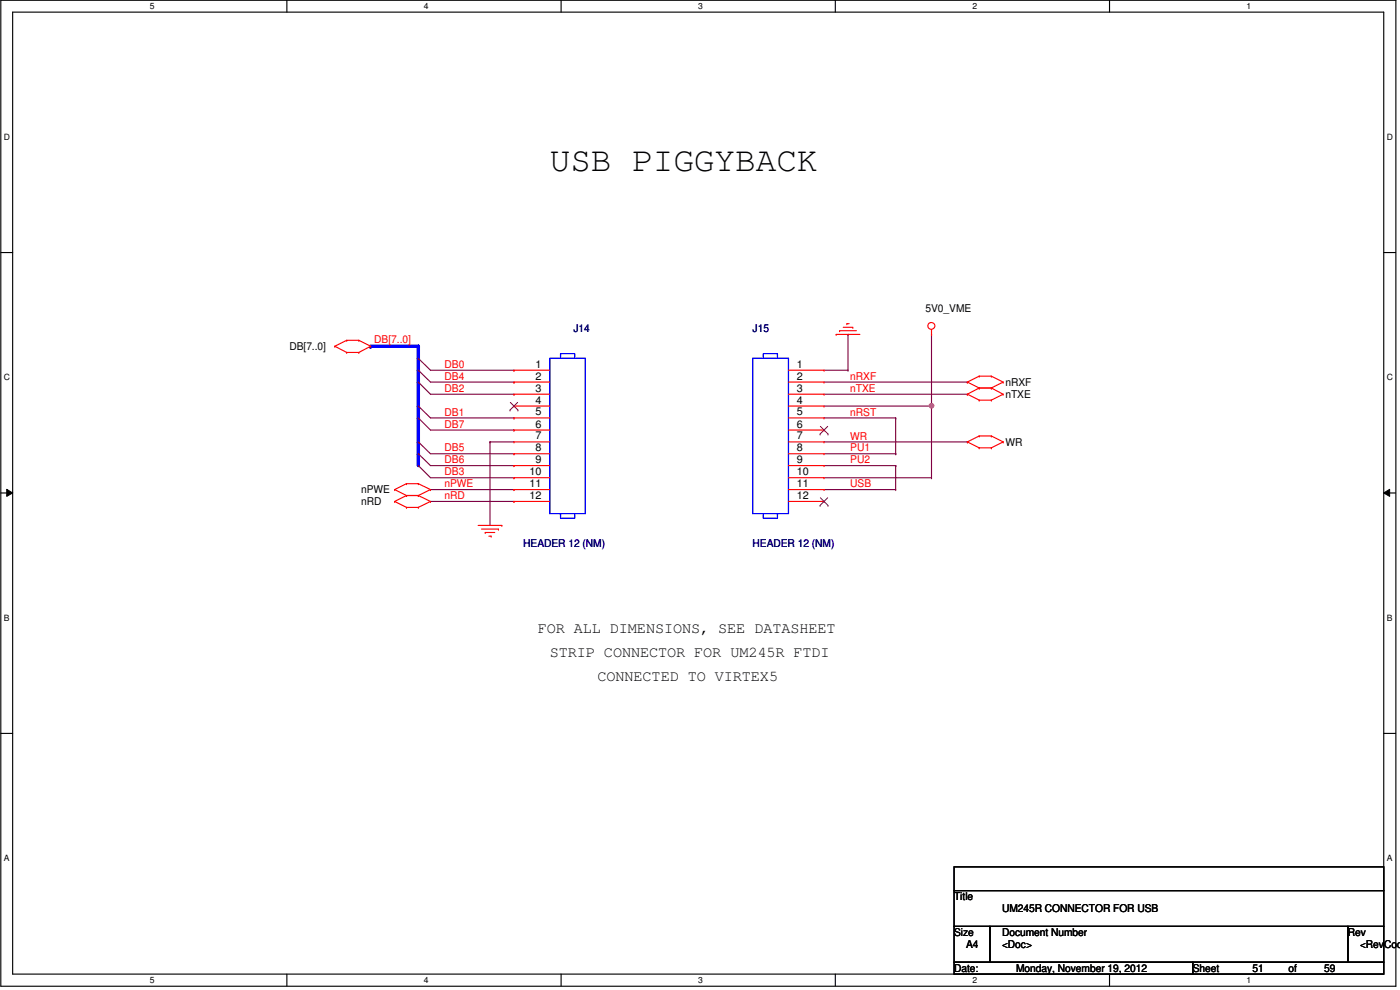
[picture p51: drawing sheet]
<svg xmlns="http://www.w3.org/2000/svg" width="420mm" height="297mm" viewBox="0 0 420 297" stroke-linecap="round" stroke-linejoin="round" font-family="sans-serif">
<defs><g id="words">
<text font-size="10.3" x="165" y="51.3">USB PIGGYBACK</text>
<g font-size="4.6">
<text x="161.4" y="190">FOR ALL DIMENSIONS, SEE DATASHEET</text>
<text x="165" y="197.2">STRIP CONNECTOR FOR UM245R FTDI</text>
<text x="179.3" y="204.4">CONNECTED TO VIRTEX5</text>
</g>
<g font-size="3.2">
<text x="277.8" y="93.6">5V0_VME</text>
<text x="86.9" y="105">DB[7..0]</text>
<text x="160.7" y="110.3">1</text>
<text x="160.7" y="113.9">2</text>
<text x="239.2" y="110.3">1</text>
<text x="239.2" y="113.9">2</text>
<text x="160.7" y="117.5">3</text>
<text x="239.2" y="117.5">3</text>
<text x="301.7" y="115.7">nRXF</text>
<text x="301.7" y="119.3">nTXE</text>
<text x="160.7" y="121.1">4</text>
<text x="160.7" y="124.6">5</text>
<text x="239.2" y="121.1">4</text>
<text x="239.2" y="124.6">5</text>
<text x="160.7" y="128.3">6</text>
<text x="160.7" y="131.8">7</text>
<text x="239.2" y="128.3">6</text>
<text x="239.2" y="131.8">7</text>
<text x="160.7" y="135.4">8</text>
<text x="239.2" y="135.4">8</text>
<text x="301.7" y="133.7">WR</text>
<text x="158.9" y="142.6">10</text>
<text x="160.7" y="138.9">9</text>
<text x="239.2" y="138.9">9</text>
<text x="239.2" y="142.6">10</text>
<text x="108.4" y="148">nPWE</text>
<text x="158.9" y="146.1">11</text>
<text x="158.9" y="149.7">12</text>
<text x="239.2" y="146.1">11</text>
<text x="239.2" y="149.7">12</text>
<text x="108.4" y="151.6">nRD</text>
<text x="286.3" y="270.1">Title</text>
<text x="300.7" y="273.7">UM245R CONNECTOR FOR USB</text>
<text x="286.3" y="280.8">Size</text>
<text x="300.7" y="280.8">Document Number</text>
<text x="404.5" y="280.8">Rev</text>
<text x="290" y="284.4">A4</text>
<text x="300.7" y="284.4">&lt;Doc&gt;</text>
<text x="408.2" y="284.4">&lt;RevCode</text>
<text x="286.3" y="291.6">Date:</text>
<text x="305" y="291.6">Monday, November 19, 2012</text>
<text x="358" y="291.6">Sheet</text>
<text x="375.9" y="291.6">51</text>
<text x="386.7" y="291.6">of</text>
<text x="397.4" y="291.6">59</text>
</g>
<g font-size="3.2" fill="#000080">
<text x="172.1" y="99.7">J14</text>
<text x="225.9" y="99.7">J15</text>
<text x="157" y="164.1">HEADER 12 (NM)</text>
<text x="225.9" y="164.1">HEADER 12 (NM)</text>
</g>
<g font-size="3.2" fill="#f00">
<text x="112.3" y="102.8">DB[7..0]</text>
<text x="133.4" y="110.4">DB0</text>
<text x="133.4" y="114">DB4</text>
<text x="255.2" y="114">nRXF</text>
<text x="133.4" y="117.6">DB2</text>
<text x="255.2" y="117.6">nTXE</text>
<text x="133.4" y="124.7">DB1</text>
<text x="255.2" y="124.7">nRST</text>
<text x="133.4" y="128.4">DB7</text>
<text x="255.2" y="131.9">WR</text>
<text x="133.4" y="135.5">DB5</text>
<text x="255.2" y="135.5">PU1</text>
<text x="133.4" y="139">DB6</text>
<text x="133.4" y="142.7">DB3</text>
<text x="255.2" y="139">PU2</text>
<text x="133.4" y="149.8">nRD</text>
<text x="133.4" y="146.2">nPWE</text>
<text x="255.2" y="146.2">USB</text>
</g>
<g font-size="2.6">
<text x="44.9" y="2.7">5</text>
<text x="127.2" y="2.7">4</text>
<text x="209.5" y="2.7">3</text>
<text x="291.8" y="2.7">2</text>
<text x="374.1" y="2.7">1</text>
<text x="1.2" y="42">D</text>
<text x="416.2" y="42">D</text>
<text x="1.2" y="114.1">C</text>
<text x="416.2" y="114.1">C</text>
<text x="1.2" y="186.3">B</text>
<text x="416.2" y="186.3">B</text>
<text x="1.2" y="258.4">A</text>
<text x="416.2" y="258.4">A</text>
<text x="44.9" y="294.9">5</text>
<text x="127.2" y="294.9">4</text>
<text x="209.5" y="294.9">3</text>
<text x="291.8" y="294.9">2</text>
<text x="374.1" y="294.9">1</text>
</g>
</g></defs>
<path d="M.2 .1h418.7v295.8h-418.7zM3.8 3.6h411.5v288.7h-411.5z" fill="none" stroke="#000" stroke-width=".34"/>
<g fill="#fff">
<path d="M44.9 .4h1.4v2.8h-1.4z"/>
<path d="M44.9 292.6h1.4v2.8h-1.4z"/>
</g>
<path d="M86.1 .1v3.5M86.1 292.3v3.5" fill="none" stroke="#000" stroke-width=".34"/>
<g fill="#fff">
<path d="M127.2 .4h1.4v2.8h-1.4z"/>
<path d="M127.2 292.6h1.4v2.8h-1.4z"/>
</g>
<path d="M168.4 .1v3.5M168.4 292.3v3.5" fill="none" stroke="#000" stroke-width=".34"/>
<g fill="#fff">
<path d="M209.5 .4h1.4v2.8h-1.4z"/>
<path d="M209.5 292.6h1.4v2.8h-1.4z"/>
</g>
<path d="M250.7 .1v3.5M250.7 292.3v3.5" fill="none" stroke="#000" stroke-width=".34"/>
<g fill="#fff">
<path d="M291.8 .4h1.4v2.8h-1.4z"/>
<path d="M291.8 292.6h1.4v2.8h-1.4z"/>
</g>
<path d="M333 .1v3.5M333 292.3v3.5" fill="none" stroke="#000" stroke-width=".34"/>
<g fill="#fff">
<path d="M374.1 .4h1.4v2.8h-1.4z"/>
<path d="M374.1 292.6h1.4v2.8h-1.4z"/>
<path d="M1.2 39.7h1.8v2.8h-1.8z"/>
<path d="M416.2 39.7h1.8v2.8h-1.8z"/>
<path d="M1.2 111.8h1.8v2.8h-1.8z"/>
<path d="M416.2 111.8h1.8v2.8h-1.8z"/>
</g>
<path d="M.2 75.8h3.6M415.3 75.8h3.5" fill="none" stroke="#000" stroke-width=".34"/>
<g fill="#fff">
<path d="M1.2 184h1.6v2.8h-1.6z"/>
<path d="M416.2 184h1.6v2.8h-1.6z"/>
</g>
<path d="M.2 147.9h3.6M415.3 147.9h3.5" fill="none" stroke="#000" stroke-width=".34"/>
<path d="M2 146.8l1.8 1.1-1.8 1zM415.3 147.9l1.8-1.1v2.1z" fill="#000"/>
<path d="M2 146.8l1.8 1.1-1.8 1zM415.3 147.9l1.8-1.1v2.1z" fill="none" stroke="#000" stroke-width=".3"/>
<g fill="#fff">
<path d="M1.2 256.1h1.6v2.8h-1.6z"/>
<path d="M416.2 256.1h1.6v2.8h-1.6z"/>
</g>
<path d="M.2 220h3.6M415.3 220h3.5" fill="none" stroke="#000" stroke-width=".34"/>
<path d="M129.2 111.1h25.1" fill="none" stroke="#800040" stroke-width=".34"/>
<circle cx="154.3" cy="111.1" r=".17" fill="#800040"/>
<path d="M129.2 114.6h25.1" fill="none" stroke="#800040" stroke-width=".34"/>
<circle cx="154.3" cy="114.6" r=".17" fill="#800040"/>
<path d="M129.2 118.3h25.1" fill="none" stroke="#800040" stroke-width=".34"/>
<circle cx="154.3" cy="118.3" r=".17" fill="#800040"/>
<path d="M129.2 125.4h25.1" fill="none" stroke="#800040" stroke-width=".34"/>
<circle cx="154.3" cy="125.4" r=".17" fill="#800040"/>
<path d="M129.2 129h25.1" fill="none" stroke="#800040" stroke-width=".34"/>
<circle cx="154.3" cy="129" r=".17" fill="#800040"/>
<path d="M147.1 132.6h7.2" fill="none" stroke="#800040" stroke-width=".34"/>
<circle cx="147.1" cy="132.6" r=".17" fill="#800040"/>
<path d="M129.2 136.1h25.1" fill="none" stroke="#800040" stroke-width=".34"/>
<circle cx="154.3" cy="136.1" r=".17" fill="#800040"/>
<path d="M129.2 139.7h25.1" fill="none" stroke="#800040" stroke-width=".34"/>
<circle cx="154.3" cy="139.7" r=".17" fill="#800040"/>
<path d="M129.2 150.5h25.1" fill="none" stroke="#800040" stroke-width=".34"/>
<circle cx="154.3" cy="150.5" r=".17" fill="#800040"/>
<path d="M129.2 146.9h25.1" fill="none" stroke="#800040" stroke-width=".34"/>
<circle cx="154.3" cy="146.9" r=".17" fill="#800040"/>
<path d="M129.2 143.3h25.1" fill="none" stroke="#800040" stroke-width=".34"/>
<circle cx="154.3" cy="143.3" r=".17" fill="#800040"/>
<path d="M247.3 111.1h7.2" fill="none" stroke="#800040" stroke-width=".34"/>
<circle cx="254.5" cy="111.1" r=".17" fill="#800040"/>
<path d="M247.3 114.6h43" fill="none" stroke="#800040" stroke-width=".34"/>
<circle cx="290.3" cy="114.6" r=".17" fill="#800040"/>
<path d="M247.3 118.3h43" fill="none" stroke="#800040" stroke-width=".34"/>
<circle cx="290.3" cy="118.3" r=".17" fill="#800040"/>
<path d="M247.3 125.4h21.5" fill="none" stroke="#800040" stroke-width=".34"/>
<circle cx="268.8" cy="125.4" r=".17" fill="#800040"/>
<path d="M247.3 132.6h43" fill="none" stroke="#800040" stroke-width=".34"/>
<circle cx="290.3" cy="132.6" r=".17" fill="#800040"/>
<path d="M247.3 136.1h21.5" fill="none" stroke="#800040" stroke-width=".34"/>
<circle cx="268.8" cy="136.1" r=".17" fill="#800040"/>
<path d="M247.3 139.7h21.5" fill="none" stroke="#800040" stroke-width=".34"/>
<circle cx="268.8" cy="139.7" r=".17" fill="#800040"/>
<path d="M247.3 146.9h21.5" fill="none" stroke="#800040" stroke-width=".34"/>
<circle cx="268.8" cy="146.9" r=".17" fill="#800040"/>
<path d="M247.3 143.3h32.3" fill="none" stroke="#800040" stroke-width=".34"/>
<circle cx="279.6" cy="143.3" r=".17" fill="#800040"/>
<path d="M247.3 121.8h32.3" fill="none" stroke="#800040" stroke-width=".34"/>
<circle cx="279.6" cy="121.8" r=".17" fill="#800040"/>
<circle cx="279.6" cy="121.7" r=".68" fill="#f0f"/>
<circle cx="279.6" cy="121.7" r=".68" fill="none" stroke="#f0f" stroke-width=".34"/>
<path d="M147.1 132.6v25" fill="none" stroke="#800040" stroke-width=".34"/>
<circle cx="147.1" cy="132.6" r=".17" fill="#800040"/>
<path d="M268.8 139.7v7.2" fill="none" stroke="#800040" stroke-width=".34"/>
<circle cx="268.8" cy="139.7" r=".17" fill="#800040"/>
<path d="M279.6 100.3v21.5" fill="none" stroke="#800040" stroke-width=".34"/>
<circle cx="279.6" cy="100.3" r=".17" fill="#800040"/>
<path d="M254.5 100.3v10.8" fill="none" stroke="#800040" stroke-width=".34"/>
<circle cx="254.5" cy="100.3" r=".17" fill="#800040"/>
<path d="M279.6 121.8v21.5" fill="none" stroke="#800040" stroke-width=".34"/>
<circle cx="279.6" cy="121.8" r=".17" fill="#800040"/>
<path d="M125.5 136.1v3.6" fill="none" stroke="#00f" stroke-width="1"/>
<circle cx="125.5" cy="136.1" r=".51" fill="#00f"/>
<path d="M111.2 103.9h14.3" fill="none" stroke="#00f" stroke-width="1"/>
<circle cx="111.2" cy="103.9" r=".51" fill="#00f"/>
<path d="M125.5 132.6v3.5" fill="none" stroke="#00f" stroke-width="1"/>
<circle cx="125.5" cy="132.6" r=".51" fill="#00f"/>
<path d="M125.5 125.4v7.2" fill="none" stroke="#00f" stroke-width="1"/>
<circle cx="125.5" cy="125.4" r=".51" fill="#00f"/>
<path d="M125.5 121.8v3.6" fill="none" stroke="#00f" stroke-width="1"/>
<circle cx="125.5" cy="121.8" r=".51" fill="#00f"/>
<path d="M125.5 114.6v7.2" fill="none" stroke="#00f" stroke-width="1"/>
<circle cx="125.5" cy="114.6" r=".51" fill="#00f"/>
<path d="M125.5 111.1v3.5" fill="none" stroke="#00f" stroke-width="1"/>
<circle cx="125.5" cy="111.1" r=".51" fill="#00f"/>
<path d="M125.5 107.5v3.6" fill="none" stroke="#00f" stroke-width="1"/>
<circle cx="125.5" cy="107.5" r=".51" fill="#00f"/>
<path d="M125.5 103.9v3.6" fill="none" stroke="#00f" stroke-width="1"/>
<circle cx="125.5" cy="103.9" r=".51" fill="#00f"/>
<path d="M268.8 125.4v10.7" fill="none" stroke="#800040" stroke-width=".34"/>
<circle cx="268.8" cy="136.1" r=".17" fill="#800040"/>
<path d="M104 102.1l-3.5 1.8" fill="none" stroke="#f00" stroke-width=".34"/>
<circle cx="104" cy="102.1" r=".17" fill="#f00"/>
<path d="M104 102.1h3.7" fill="none" stroke="#f00" stroke-width=".34"/>
<circle cx="107.7" cy="102.1" r=".17" fill="#f00"/>
<path d="M107.7 102.1l3.5 1.8" fill="none" stroke="#f00" stroke-width=".34"/>
<circle cx="111.2" cy="103.9" r=".17" fill="#f00"/>
<path d="M111.2 103.9l-3.5 1.8" fill="none" stroke="#f00" stroke-width=".34"/>
<circle cx="107.7" cy="105.7" r=".17" fill="#f00"/>
<path d="M104 105.7h3.7" fill="none" stroke="#f00" stroke-width=".34"/>
<circle cx="104" cy="105.7" r=".17" fill="#f00"/>
<path d="M100.5 103.9l3.5 1.8" fill="none" stroke="#f00" stroke-width=".34"/>
<circle cx="100.5" cy="103.9" r=".17" fill="#f00"/>
<path d="M122 145.1l-3.6 1.8" fill="none" stroke="#f00" stroke-width=".34"/>
<circle cx="122" cy="145.1" r=".17" fill="#f00"/>
<path d="M122 145.1h3.5" fill="none" stroke="#f00" stroke-width=".34"/>
<circle cx="125.5" cy="145.1" r=".17" fill="#f00"/>
<path d="M125.5 145.1l3.7 1.8" fill="none" stroke="#f00" stroke-width=".34"/>
<circle cx="129.2" cy="146.9" r=".17" fill="#f00"/>
<path d="M129.2 146.9l-3.7 1.8" fill="none" stroke="#f00" stroke-width=".34"/>
<circle cx="125.5" cy="148.7" r=".17" fill="#f00"/>
<path d="M122 148.7h3.5" fill="none" stroke="#f00" stroke-width=".34"/>
<circle cx="122" cy="148.7" r=".17" fill="#f00"/>
<path d="M118.4 146.9l3.6 1.8" fill="none" stroke="#f00" stroke-width=".34"/>
<circle cx="118.4" cy="146.9" r=".17" fill="#f00"/>
<path d="M122 148.7l-3.6 1.8" fill="none" stroke="#f00" stroke-width=".34"/>
<circle cx="122" cy="148.7" r=".17" fill="#f00"/>
<path d="M122 148.7h3.5" fill="none" stroke="#f00" stroke-width=".34"/>
<circle cx="125.5" cy="148.7" r=".17" fill="#f00"/>
<path d="M125.5 148.7l3.7 1.8" fill="none" stroke="#f00" stroke-width=".34"/>
<circle cx="129.2" cy="150.5" r=".17" fill="#f00"/>
<path d="M129.2 150.5l-3.7 1.7" fill="none" stroke="#f00" stroke-width=".34"/>
<circle cx="125.5" cy="152.2" r=".17" fill="#f00"/>
<path d="M122 152.2h3.5" fill="none" stroke="#f00" stroke-width=".34"/>
<circle cx="122" cy="152.2" r=".17" fill="#f00"/>
<path d="M118.4 150.5l3.6 1.7" fill="none" stroke="#f00" stroke-width=".34"/>
<circle cx="118.4" cy="150.5" r=".17" fill="#f00"/>
<path d="M293.9 112.9l-3.6 1.7" fill="none" stroke="#f00" stroke-width=".34"/>
<circle cx="293.9" cy="112.9" r=".17" fill="#f00"/>
<path d="M293.9 112.9h3.6" fill="none" stroke="#f00" stroke-width=".34"/>
<circle cx="297.5" cy="112.9" r=".17" fill="#f00"/>
<path d="M297.5 112.9l3.6 1.7" fill="none" stroke="#f00" stroke-width=".34"/>
<circle cx="301.1" cy="114.6" r=".17" fill="#f00"/>
<path d="M301.1 114.6l-3.6 1.8" fill="none" stroke="#f00" stroke-width=".34"/>
<circle cx="297.5" cy="116.4" r=".17" fill="#f00"/>
<path d="M293.9 116.4h3.6" fill="none" stroke="#f00" stroke-width=".34"/>
<circle cx="293.9" cy="116.4" r=".17" fill="#f00"/>
<path d="M290.3 114.6l3.6 1.8" fill="none" stroke="#f00" stroke-width=".34"/>
<circle cx="290.3" cy="114.6" r=".17" fill="#f00"/>
<path d="M293.9 116.4l-3.6 1.9" fill="none" stroke="#f00" stroke-width=".34"/>
<circle cx="293.9" cy="116.4" r=".17" fill="#f00"/>
<path d="M293.9 116.4h3.6" fill="none" stroke="#f00" stroke-width=".34"/>
<circle cx="297.5" cy="116.4" r=".17" fill="#f00"/>
<path d="M297.5 116.4l3.6 1.9" fill="none" stroke="#f00" stroke-width=".34"/>
<circle cx="301.1" cy="118.3" r=".17" fill="#f00"/>
<path d="M301.1 118.3l-3.6 1.8" fill="none" stroke="#f00" stroke-width=".34"/>
<circle cx="297.5" cy="120.1" r=".17" fill="#f00"/>
<path d="M293.9 120.1h3.6" fill="none" stroke="#f00" stroke-width=".34"/>
<circle cx="293.9" cy="120.1" r=".17" fill="#f00"/>
<path d="M290.3 118.3l3.6 1.8" fill="none" stroke="#f00" stroke-width=".34"/>
<circle cx="290.3" cy="118.3" r=".17" fill="#f00"/>
<path d="M293.9 130.8l-3.6 1.8" fill="none" stroke="#f00" stroke-width=".34"/>
<circle cx="293.9" cy="130.8" r=".17" fill="#f00"/>
<path d="M293.9 130.8h3.6" fill="none" stroke="#f00" stroke-width=".34"/>
<circle cx="297.5" cy="130.8" r=".17" fill="#f00"/>
<path d="M297.5 130.8l3.6 1.8" fill="none" stroke="#f00" stroke-width=".34"/>
<circle cx="301.1" cy="132.6" r=".17" fill="#f00"/>
<path d="M301.1 132.6l-3.6 1.8" fill="none" stroke="#f00" stroke-width=".34"/>
<circle cx="297.5" cy="134.4" r=".17" fill="#f00"/>
<path d="M293.9 134.4h3.6" fill="none" stroke="#f00" stroke-width=".34"/>
<circle cx="293.9" cy="134.4" r=".17" fill="#f00"/>
<path d="M290.3 132.6l3.6 1.8" fill="none" stroke="#f00" stroke-width=".34"/>
<circle cx="290.3" cy="132.6" r=".17" fill="#f00"/>
<path d="M143.5 157.6h7.1" fill="none" stroke="#f00" stroke-width=".34"/>
<circle cx="150.6" cy="157.6" r=".17" fill="#f00"/>
<path d="M144.5 158.7h5.1" fill="none" stroke="#f00" stroke-width=".34"/>
<circle cx="149.6" cy="158.7" r=".17" fill="#f00"/>
<path d="M145.6 159.8h2.9" fill="none" stroke="#f00" stroke-width=".34"/>
<circle cx="145.6" cy="159.8" r=".17" fill="#f00"/>
<path d="M146.7 160.9h.7" fill="none" stroke="#f00" stroke-width=".34"/>
<circle cx="147.4" cy="160.9" r=".17" fill="#f00"/>
<path d="M279.6 98.9v1.4" fill="none" stroke="#f00" stroke-width=".34"/>
<circle cx="279.6" cy="100.3" r=".17" fill="#f00"/>
<g fill="none" stroke="#f00" stroke-width=".34">
<path d="M250.9 100.3h7.2"/>
<circle cx="279.5" cy="97.8" r="1.05"/>
</g>
<circle cx="250.9" cy="100.3" r=".17" fill="#f00"/>
<path d="M252 99.2h5" fill="none" stroke="#f00" stroke-width=".34"/>
<circle cx="252" cy="99.2" r=".17" fill="#f00"/>
<path d="M253.1 98.2h2.8" fill="none" stroke="#f00" stroke-width=".34"/>
<circle cx="255.9" cy="98.2" r=".17" fill="#f00"/>
<path d="M254.2 97.1h.6" fill="none" stroke="#f00" stroke-width=".34"/>
<circle cx="254.2" cy="97.1" r=".17" fill="#f00"/>
<path d="M125.5 139.7l3.7 3.6" fill="none" stroke="#800040" stroke-width=".34"/>
<circle cx="125.5" cy="139.7" r=".17" fill="#800040"/>
<path d="M125.5 136.1l3.7 3.6" fill="none" stroke="#800040" stroke-width=".34"/>
<circle cx="125.5" cy="136.1" r=".17" fill="#800040"/>
<path d="M125.5 132.6l3.7 3.5" fill="none" stroke="#800040" stroke-width=".34"/>
<circle cx="125.5" cy="132.6" r=".17" fill="#800040"/>
<path d="M125.5 125.4l3.7 3.6" fill="none" stroke="#800040" stroke-width=".34"/>
<circle cx="125.5" cy="125.4" r=".17" fill="#800040"/>
<path d="M125.5 121.8l3.7 3.6" fill="none" stroke="#800040" stroke-width=".34"/>
<circle cx="125.5" cy="121.8" r=".17" fill="#800040"/>
<path d="M125.5 114.6l3.7 3.7" fill="none" stroke="#800040" stroke-width=".34"/>
<circle cx="125.5" cy="114.6" r=".17" fill="#800040"/>
<path d="M125.5 111.1l3.7 3.5" fill="none" stroke="#800040" stroke-width=".34"/>
<circle cx="125.5" cy="111.1" r=".17" fill="#800040"/>
<path d="M125.5 107.5l3.7 3.6" fill="none" stroke="#800040" stroke-width=".34"/>
<circle cx="125.5" cy="107.5" r=".17" fill="#800040"/>
<path d="M286.3 260.1h129v7.1h-129zM286.3 267.2h129v10.8h-129zM286.3 278h10.8v10.7h-10.8zM297.1 278h107.4v10.7h-107.4zM404.5 278h10.8v10.7h-10.8zM286.3 288.7h71.7v3.6h-71.7zM358 288.7h57.3v3.6h-57.3z" fill="none" stroke="#000" stroke-width=".34"/>
<path d="M225.9 107.5h10.7v46.6h-10.7zM229.1 107.5v-1.4h4.2v1.4M229.1 154.1v1.4h4.2v-1.4" fill="none" stroke="#00f" stroke-width=".34"/>
<path d="M236.6 111.1h10.7" fill="none" stroke="#f00" stroke-width=".34"/>
<circle cx="247.3" cy="111.1" r=".17" fill="#f00"/>
<path d="M236.6 114.6h10.7" fill="none" stroke="#f00" stroke-width=".34"/>
<circle cx="247.3" cy="114.6" r=".17" fill="#f00"/>
<path d="M236.6 118.3h10.7" fill="none" stroke="#f00" stroke-width=".34"/>
<circle cx="247.3" cy="118.3" r=".17" fill="#f00"/>
<path d="M236.6 121.8h10.7" fill="none" stroke="#f00" stroke-width=".34"/>
<circle cx="247.3" cy="121.8" r=".17" fill="#f00"/>
<path d="M236.6 125.4h10.7" fill="none" stroke="#f00" stroke-width=".34"/>
<circle cx="247.3" cy="125.4" r=".17" fill="#f00"/>
<path d="M236.6 129h10.7" fill="none" stroke="#f00" stroke-width=".34"/>
<circle cx="247.3" cy="129" r=".17" fill="#f00"/>
<path d="M246.1 130.2h.1M246.2 127.9l2.3 2.3M248.4 127.9l-2.3 2.3M248.5 130.2h.1" fill="none" stroke="#804000" stroke-width=".3"/>
<path d="M236.6 132.6h10.7" fill="none" stroke="#f00" stroke-width=".34"/>
<circle cx="247.3" cy="132.6" r=".17" fill="#f00"/>
<path d="M236.6 136.1h10.7" fill="none" stroke="#f00" stroke-width=".34"/>
<circle cx="247.3" cy="136.1" r=".17" fill="#f00"/>
<path d="M236.6 139.7h10.7" fill="none" stroke="#f00" stroke-width=".34"/>
<circle cx="247.3" cy="139.7" r=".17" fill="#f00"/>
<path d="M236.6 143.3h10.7" fill="none" stroke="#f00" stroke-width=".34"/>
<circle cx="247.3" cy="143.3" r=".17" fill="#f00"/>
<path d="M236.6 146.9h10.7" fill="none" stroke="#f00" stroke-width=".34"/>
<circle cx="247.3" cy="146.9" r=".17" fill="#f00"/>
<path d="M236.6 150.5h10.7" fill="none" stroke="#f00" stroke-width=".34"/>
<circle cx="247.3" cy="150.5" r=".17" fill="#f00"/>
<path d="M246.1 151.6h.1M246.2 149.4l2.3 2.2M248.4 149.4l-2.3 2.2M248.5 151.6h.1" fill="none" stroke="#804000" stroke-width=".3"/>
<path d="M165 107.5h10.7v46.6h-10.7zM168.2 107.5v-1.4h4.3v1.4M168.2 154.1v1.4h4.3v-1.4" fill="none" stroke="#00f" stroke-width=".34"/>
<path d="M154.3 111.1h10.7" fill="none" stroke="#f00" stroke-width=".34"/>
<circle cx="154.3" cy="111.1" r=".17" fill="#f00"/>
<path d="M154.3 114.6h10.7" fill="none" stroke="#f00" stroke-width=".34"/>
<circle cx="154.3" cy="114.6" r=".17" fill="#f00"/>
<path d="M154.3 118.3h10.7" fill="none" stroke="#f00" stroke-width=".34"/>
<circle cx="154.3" cy="118.3" r=".17" fill="#f00"/>
<path d="M154.3 121.8h10.7" fill="none" stroke="#f00" stroke-width=".34"/>
<circle cx="154.3" cy="121.8" r=".17" fill="#f00"/>
<path d="M153.1 123h.1M153.2 120.7l2.2 2.3M155.4 120.7l-2.3 2.3M155.4 123h.1" fill="none" stroke="#804000" stroke-width=".3"/>
<path d="M154.3 125.4h10.7" fill="none" stroke="#f00" stroke-width=".34"/>
<circle cx="154.3" cy="125.4" r=".17" fill="#f00"/>
<path d="M154.3 129h10.7" fill="none" stroke="#f00" stroke-width=".34"/>
<circle cx="154.3" cy="129" r=".17" fill="#f00"/>
<path d="M154.3 132.6h10.7" fill="none" stroke="#f00" stroke-width=".34"/>
<circle cx="154.3" cy="132.6" r=".17" fill="#f00"/>
<path d="M154.3 136.1h10.7" fill="none" stroke="#f00" stroke-width=".34"/>
<circle cx="154.3" cy="136.1" r=".17" fill="#f00"/>
<path d="M154.3 139.7h10.7" fill="none" stroke="#f00" stroke-width=".34"/>
<circle cx="154.3" cy="139.7" r=".17" fill="#f00"/>
<path d="M154.3 143.3h10.7" fill="none" stroke="#f00" stroke-width=".34"/>
<circle cx="154.3" cy="143.3" r=".17" fill="#f00"/>
<path d="M154.3 146.9h10.7" fill="none" stroke="#f00" stroke-width=".34"/>
<circle cx="154.3" cy="146.9" r=".17" fill="#f00"/>
<path d="M154.3 150.5h10.7" fill="none" stroke="#f00" stroke-width=".34"/>
<circle cx="154.3" cy="150.5" r=".17" fill="#f00"/>
<circle cx="279.6" cy="121.7" r=".68" fill="#f0f"/>
<circle cx="279.6" cy="121.7" r=".68" fill="none" stroke="#f0f" stroke-width=".34"/>
<use href="#words"/>
</svg>
